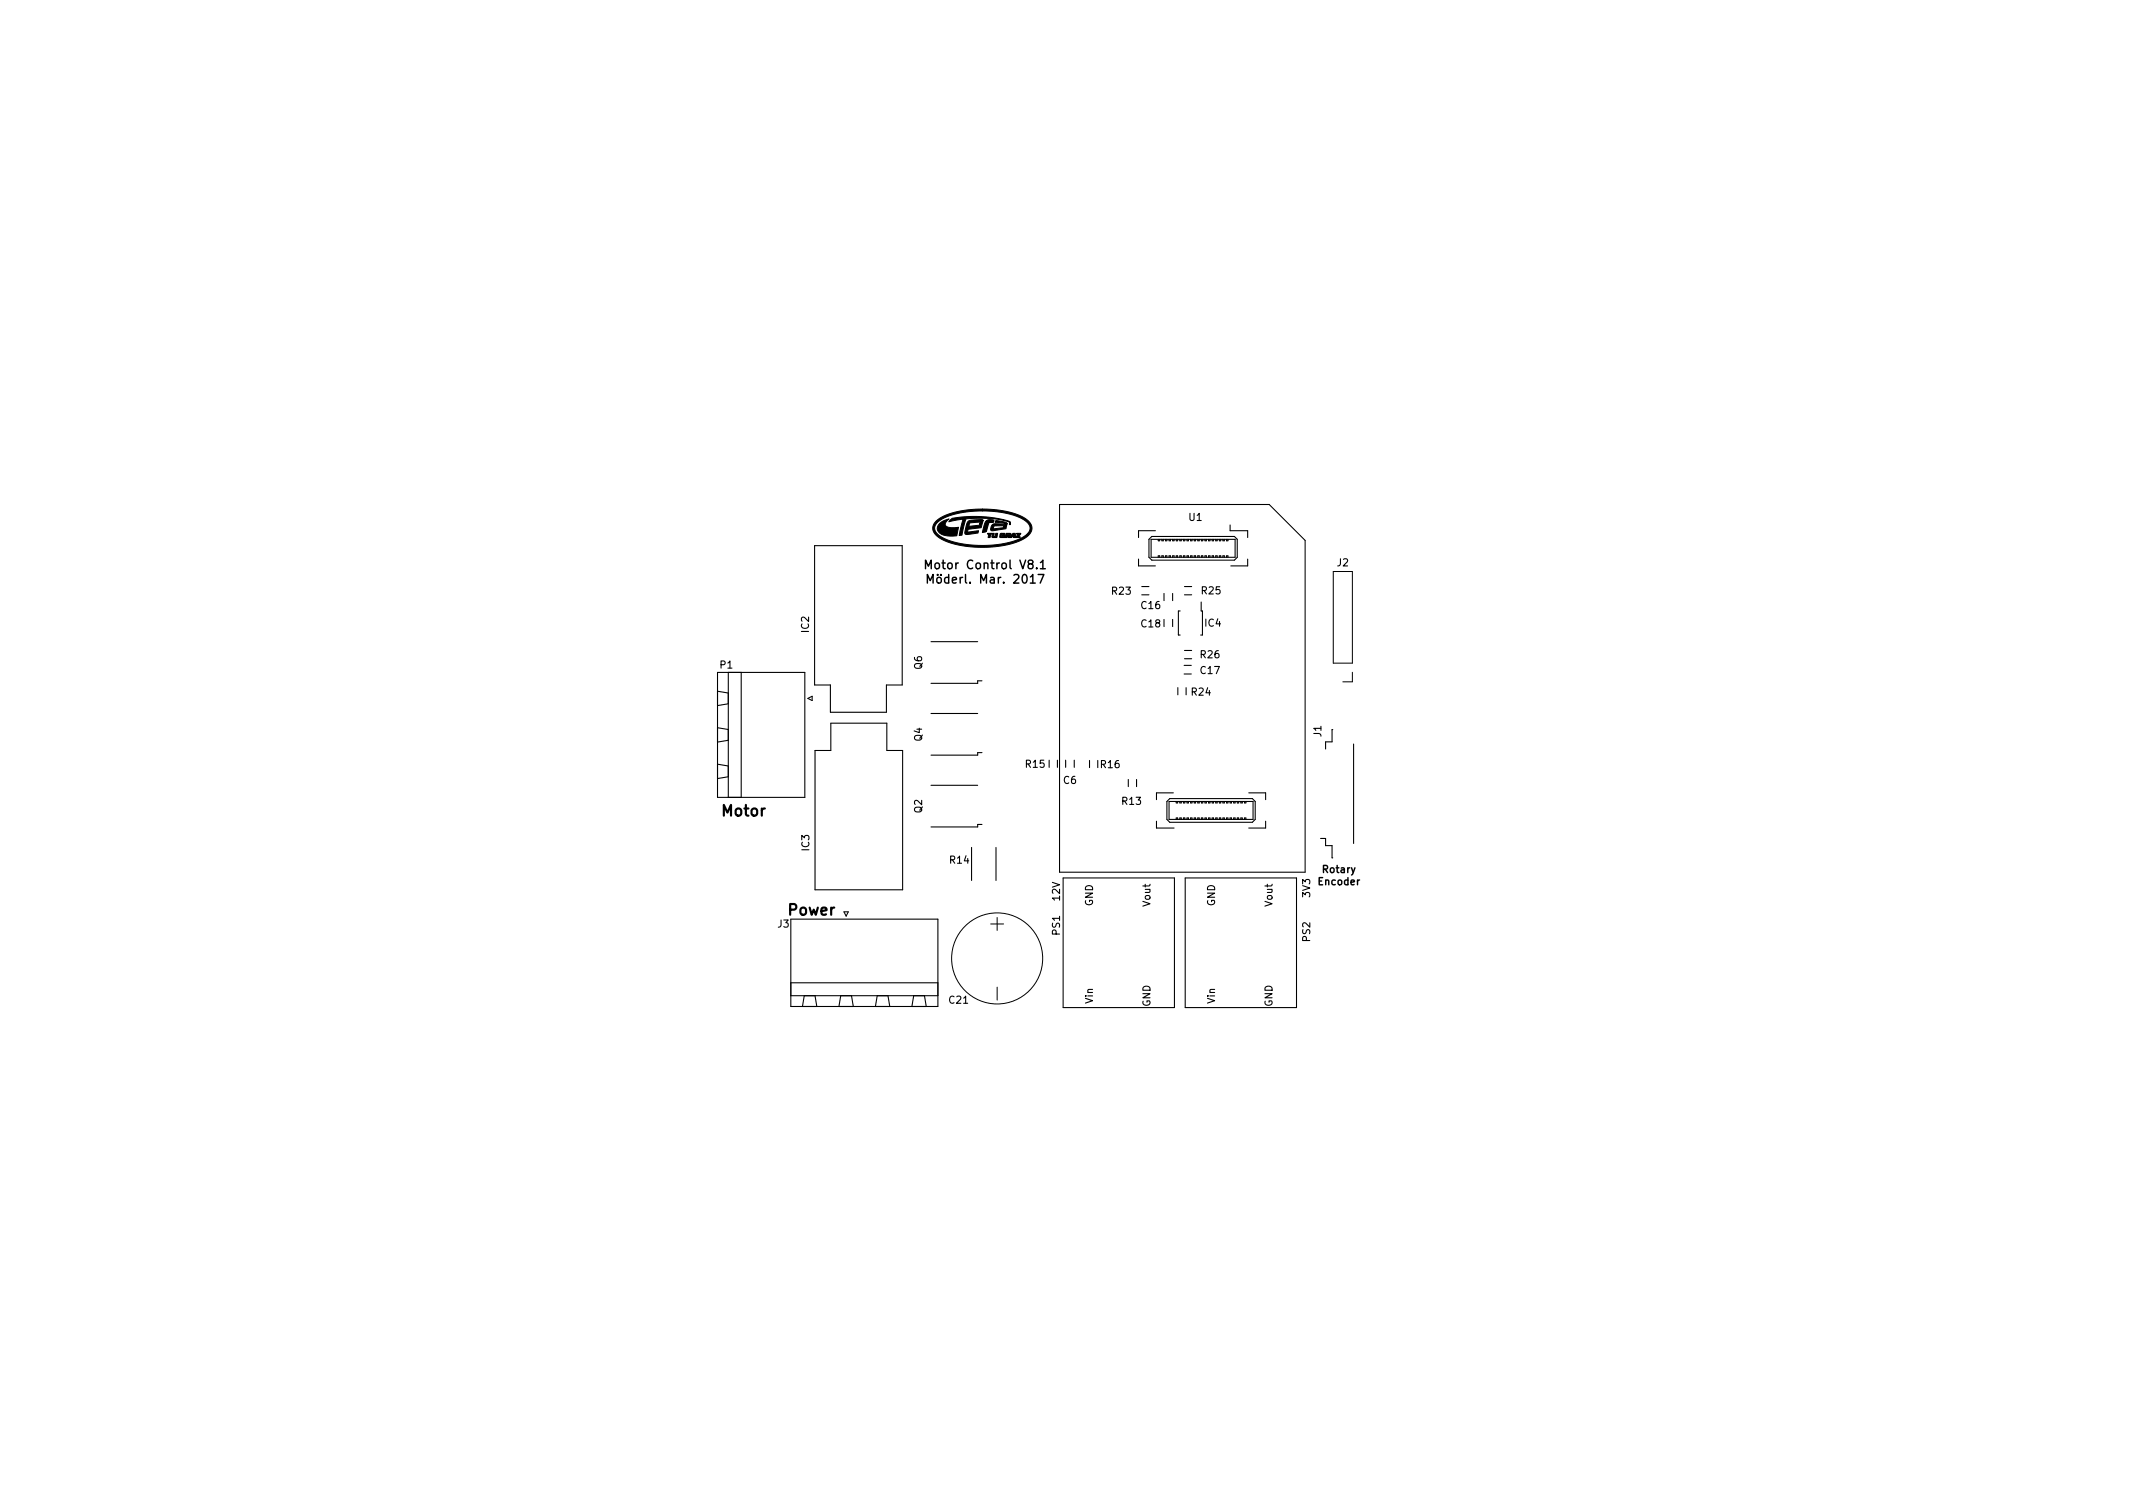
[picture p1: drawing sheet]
<svg xmlns="http://www.w3.org/2000/svg" width="297mm" height="210mm" viewBox="0 0 297 210" stroke-linecap="round" stroke-linejoin="round" font-family="sans-serif">
<defs><g id="words">
<g font-size="2.1">
<text x="100.6" y="113.6">Motor</text>
<text x="109.9" y="127.4">Power</text>
</g>
<g font-size="1.7">
<text x="129.7" y="79.2">Motor Control V8.1</text>
<text x="130.2" y="81.2">Möderl. Mar. 2017</text>
</g>
<g font-size="1.4">
<text x="165.6" y="72.5">U1</text>
<text x="154.9" y="82.8">R23</text>
<text x="167.4" y="82.7">R25</text>
<text x="186.2" y="78.8">J2</text>
<text x="112.7" y="88" transform="rotate(-90 112.7 88)">IC2</text>
<text x="159" y="84.8">C16</text>
<text x="159" y="87.3">C18</text>
<text x="167.8" y="87.2">IC4</text>
<text x="100.3" y="93.1">P1</text>
<text x="128.4" y="93.2" transform="rotate(-90 128.4 93.2)">Q6</text>
<text x="167.2" y="93.8">C17</text>
<text x="167.2" y="91.6">R26</text>
<text x="166" y="96.8">R24</text>
<text x="128.4" y="103.2" transform="rotate(-90 128.4 103.2)">Q4</text>
<text x="142.9" y="106.9">R15</text>
<text x="153.3" y="106.9">R16</text>
<text x="184" y="102.6" transform="rotate(-90 184 102.6)">J1</text>
<text x="128.4" y="113.2" transform="rotate(-90 128.4 113.2)">Q2</text>
<text x="148.1" y="109.1">C6</text>
<text x="156.3" y="112.1">R13</text>
<text x="112.7" y="118.4" transform="rotate(-90 112.7 118.4)">IC3</text>
<text x="132.3" y="120.2">R14</text>
<text x="147.6" y="125.4" transform="rotate(-90 147.6 125.4)">12V</text>
<text x="182.4" y="124.9" transform="rotate(-90 182.4 124.9)">3V3</text>
<text x="183.7" y="123.2">Encoder</text>
<text x="184.2" y="121.5">Rotary</text>
<text x="108.3" y="129.1">J3</text>
<text x="147.6" y="130.2" transform="rotate(-90 147.6 130.2)">PS1</text>
<text x="152.2" y="126.2" transform="rotate(-90 152.2 126.2)">GND</text>
<text x="160.2" y="126.2" transform="rotate(-90 160.2 126.2)">Vout</text>
<text x="169.2" y="126.2" transform="rotate(-90 169.2 126.2)">GND</text>
<text x="177.2" y="126.2" transform="rotate(-90 177.2 126.2)">Vout</text>
<text x="182.4" y="131.1" transform="rotate(-90 182.4 131.1)">PS2</text>
<text x="132.2" y="139.7">C21</text>
<text x="152.2" y="139.7" transform="rotate(-90 152.2 139.7)">Vin</text>
<text x="160.2" y="140.2" transform="rotate(-90 160.2 140.2)">GND</text>
<text x="169.2" y="139.7" transform="rotate(-90 169.2 139.7)">Vin</text>
<text x="177.2" y="140.2" transform="rotate(-90 177.2 140.2)">GND</text>
</g>
</g></defs>
<path d="M128.9 79.2v-1.2l.4 .8 .4-.8v1.2M144.6 80h.8l-.5 1.2M144.9 78.3l.3-.3v1.2M144.9 79.2h.7M129.1 81.2v-1.2l.4 .8 .4-.8v1.2" fill="none" stroke="#000" stroke-width=".2"/>
<g fill="none" stroke="#000" stroke-width=".15">
<path d="M113.4 76h12.2v19.4h-2.2v3.8h-7.8v-3.8h-2.2zM147.6 70.2h29.1l5 5v46.2h-34.1zM158.6 77.8v1h2.3M160 75.1l.4-.4h11.5l.4 .4v2.5l-.4 .4h-11.5l-.4-.4zM160.3 75.1h11.7v2.5h-11.7zM160.9 73.9h-2.3v.9M161.3 75.1v.2h.2v-.2M161.3 77.6v-.2h.2v.2M161.8 75.1v.2h.2v-.2M161.8 77.6v-.2h.2v.2M162.3 75.1v.2h.2v-.2M162.3 77.6v-.2h.2v.2"/>
<path d="M162.8 75.1v.2h.2v-.2M162.8 77.6v-.2h.2v.2M163.3 75.1v.2h.2v-.2M163.3 77.6v-.2h.2v.2M163.8 75.1v.2h.2v-.2M163.8 77.6v-.2h.2v.2M164.3 75.1v.2h.2v-.2M164.3 77.6v-.2h.2v.2M164.8 75.1v.2h.2v-.2M164.8 77.6v-.2h.2v.2M165.3 75.1v.2h.2v-.2M165.3 77.6v-.2h.2v.2"/>
<path d="M165.8 75.1v.2h.2v-.2M165.8 77.6v-.2h.2v.2M166.3 75.1v.2h.2v-.2M166.3 77.6v-.2h.2v.2M166.8 75.1v.2h.2v-.2M166.8 77.6v-.2h.2v.2M167.3 75.1v.2h.2v-.2M167.3 77.6v-.2h.2v.2M167.8 75.1v.2h.2v-.2M167.8 77.6v-.2h.2v.2M168.3 75.1v.2h.2v-.2M168.3 77.6v-.2h.2v.2"/>
<path d="M168.8 75.1v.2h.2v-.2M168.8 77.6v-.2h.2v.2M169.3 75.1v.2h.2v-.2M169.3 77.6v-.2h.2v.2M169.8 75.1v.2h.2v-.2M169.8 77.6v-.2h.2v.2M170.3 75.1v.2h.2v-.2M170.3 77.6v-.2h.2v.2M170.8 75.1v.2h.2v-.2M170.8 77.6v-.2h.2v.2M171.3 73.1v.8h2.4v.9M173.7 77.8v1h-2.3"/>
<path d="M99.9 93.6h12.2v17.4h-12.2zM99.9 96.2l1.5 .3M101.4 93.6v17.4M101.4 98l-1.5 .2M103.2 93.6v17.4M112.5 97.2l.6-.3v.6zM129.6 89.3h6.6M129.6 99.3h6.6M136.8 94.8h-.6v.3h-6.6M159 81.7h1M159 82.8h1M162.1 82.6v1"/>
<path d="M162.1 86.2v1M163.3 82.6v1M163.3 86.2v1M164 95.7v1M164.3 85.1h-.2v3.3h.2M164.9 92.6h1M164.9 93.8h1M164.9 81.7h1M164.9 82.8h1M164.9 91.7h1M164.9 90.6h1M165.2 95.7v1"/>
<path d="M167.3 83.8v1.3h.2v3.3h-.3M99.9 101.3l1.5 .3M99.9 106.4l1.5 .3M101.4 103.1l-1.5 .2M101.4 108.2l-1.5 .2M115.7 100.7h7.8v3.8h2.2v19.4h-12.2v-19.4h2.2zM129.6 109.3h6.6M135.3 118v4.6M136.8 114.8h-.6v.3h-6.6M136.8 104.8h-.6v.3h-6.6M138.7 118v4.6M146.1 105.9v1"/>
<path d="M147.3 105.9v1M148.4 105.8v1M149.6 105.8v1M151.7 105.9v1M152.9 105.9v1M157.1 108.5v1M158.3 108.5v1M161 114.3v1h2.5M162.5 111.6l.4-.4h11.5l.4 .4v2.5l-.4 .4h-11.5l-.4-.4zM162.8 111.6h11.7v2.5h-11.7zM163.4 110.4h-2.4v.9M163.8 114.1v-.2h.2v.2"/>
<path d="M163.8 111.6v.2h.2v-.2M164.3 114.1v-.2h.2v.2M164.3 111.6v.2h.2v-.2M164.8 114.1v-.2h.2v.2M164.8 111.6v.2h.2v-.2M165.3 114.1v-.2h.2v.2M165.3 111.6v.2h.2v-.2M165.8 114.1v-.2h.2v.2M165.8 111.6v.2h.2v-.2M166.3 114.1v-.2h.2v.2M166.3 111.6v.2h.2v-.2M166.8 114.1v-.2h.2v.2"/>
<path d="M166.8 111.6v.2h.2v-.2M167.3 114.1v-.2h.2v.2M167.3 111.6v.2h.2v-.2M167.8 114.1v-.2h.2v.2M167.8 111.6v.2h.2v-.2M168.3 114.1v-.2h.2v.2M168.3 111.6v.2h.2v-.2M168.8 114.1v-.2h.2v.2M168.8 111.6v.2h.2v-.2M169.3 114.1v-.2h.2v.2M169.3 111.6v.2h.2v-.2M169.8 114.1v-.2h.2v.2"/>
<path d="M169.8 111.6v.2h.2v-.2M170.3 114.1v-.2h.2v.2M170.3 111.6v.2h.2v-.2M170.8 114.1v-.2h.2v.2M170.8 111.6v.2h.2v-.2M171.3 111.6v.2h.2v-.2M171.3 114.1v-.2h.2v.2M171.8 111.6v.2h.2v-.2M171.8 114.1v-.2h.2v.2M172.3 111.6v.2h.2v-.2M172.3 114.1v-.2h.2v.2M172.8 111.6v.2h.2v-.2"/>
<path d="M172.8 114.1v-.2h.2v.2M173.3 111.6v.2h.2v-.2M173.3 114.1v-.2h.2v.2M173.9 110.4h2.4v.9M176.3 114.3v1h-2.4M183.9 116.7h.7v1h.9v1.7h.1M185.6 101.6h-.1v1.7h-.9v1M188.5 103.6v13.8M110.1 128h20.5v12.1h-20.5zM110.1 136.8h20.5M110.1 138.6h20.5M112 138.6l-.3 1.5"/>
<path d="M113.5 138.6l.2 1.5M117.1 138.6l-.3 1.5M117.5 127h.6l-.3 .6zM118.6 138.6l.2 1.5M122.2 138.6l-.3 1.5M123.7 138.6l.2 1.5M127.2 138.6l-.2 1.5M128.7 138.6l.3 1.5M148 122.2h15.6v18.1h-15.6zM165 122.2h15.6v18.1h-15.6z"/>
</g>
<path d="M130.8 72.9l.6-.4 .8-.2-.5 .5v.4l.6 .3 1.2-.1-.2 .8a.33 .33 0 0 1-.1 .4 .33 .33 0 0 1-.4 0h-1.1l-.8-.4-.4-.6 .1-.4zM130.4 72.6l1-.7 1.5-.6 1.9-.3 2-.1v.2l-2.5 .2-2.2 .6-1.3 .6-.4 .4-.2 .4v.5l.2 .4 .4 .4 .6 .3 1.8 .7 2.1 .3h2.9l2.5-.4 1-.4 .8-.4 .6-.4 .3-.5v-.5l-.2-.4-.6-.5-.7-.4-2.3-.6-2.8-.3v-.2l2.7 .2 2.3 .6 .8 .4 .6 .5 .4 .5 .1 .5-.2 .6-.5 .6-.9 .5-1 .3-2.6 .5-3.1 .1-2.8-.5-1-.4-.9-.5-.6-.5-.2-.6 .1-.6zM134.8 72.6l.5-.2h1.5h.1l-.4 .5a.16 .16 0 0 0 0-.2 .16 .16 0 0 0-.3 0l-.9 .1a.34 .34 0 0 0-.3 .1 .34 .34 0 0 0 0 .4l1.4-.2 .1-.2 .4-.5-.2 .8a.49 .49 0 0 1-.7 .4l-.9 .1a.25 .25 0 0 0-.3 .1 .25 .25 0 0 0 .1 .3l1.2-.2a.16 .16 0 0 1 .2 .1 .16 .16 0 0 1-.1 .2l-1.5 .2-.3-.1v-.2l.2-.9zM137.3 72.5l.4-.1h.6l-.1 .3-.2-.1a.41 .41 0 0 0-.5 .4l-.3 1.1-.4 .1 .3-1.3zM137.6 72.7h.6l.1-.2h.1l-.1 .2h-.1a.4 .4 0 0 0-.5 .2l-.3 1.1h-.2zM137.5 74.3h.7l-.1 .1h-.1l-.1 .5h-.3v-.2a.19 .19 0 0 0 .1-.2 .19 .19 0 0 0-.2-.1zM138.2 74.3a.21 .21 0 0 1 .3 .1 .21 .21 0 0 1-.1 .2 .14 .14 0 0 0 .2 .1 .14 .14 0 0 0 0-.2l.1-.2h.2l-.1 .6-.6-.1zM139.3 74.3h.6v.1h-.2a.23 .23 0 0 0-.2 .1 .23 .23 0 0 0 .1 .3h.1v-.3a.21 .21 0 0 1 .3 0 .21 .21 0 0 1-.1 .3h-.6zM138.7 72.5l1.5 .3v.1l-.4 .6a.17 .17 0 0 0 0-.3 .17 .17 0 0 0-.3 0h-.7a.28 .28 0 0 0-.4 .1 .28 .28 0 0 0 0 .3l1.4-.1 .4-.6v.4a.47 .47 0 0 1-.7 .4l-1.3 .2a.45 .45 0 0 1-.1-.8l.4-.2 1 .1a.16 .16 0 0 0 .2 0 .16 .16 0 0 0 .1-.2l-.9-.1a.18 .18 0 0 1-.2 .1 .18 .18 0 0 1 0-.3zM132.3 72.4l.3-.2 .6-.1 2.8-.2 2.3 .2 2.1 .4a.29 .29 0 0 1 .3 .2 .29 .29 0 0 1-.1 .4v-.1a.51 .51 0 0 0-.7-.5l-2.2-.3h-2.9a.44 .44 0 0 0-.4 .6l-.4 1.4a.27 .27 0 0 1-.1 .3 .27 .27 0 0 1-.3 0l.5-2.2-2 .4zM140.1 74.3h.4a.22 .22 0 0 1 .3 0 .22 .22 0 0 1-.1 .3v.2l.4-.5h.3l.1 .5 .3-.4h-.2v-.1h.6l-.4 .5h.3v.1h-.9l-.1-.5-.1 .2h.2v.3l-.1-.2-.7 .2 .1-.4a.13 .13 0 0 0 0-.2 .13 .13 0 0 0-.2 .1 .14 .14 0 0 0 .2 .2l-.1 .3v-.2h-.1v.2h-.3z" fill="#000" stroke="#000" stroke-width=".14"/>
<g fill="none" stroke="#000" stroke-width=".14">
<path d="M185.7 79.6h2.6v12.7h-2.6zM188.3 93.6v1.3h-1.3M138 128.7h1.8M138.9 127.8v1.8M138.9 137.5v1.8"/>
<circle cx="138.9" cy="133.5" r="6.3"/>
</g>
<use href="#words"/>
</svg>
